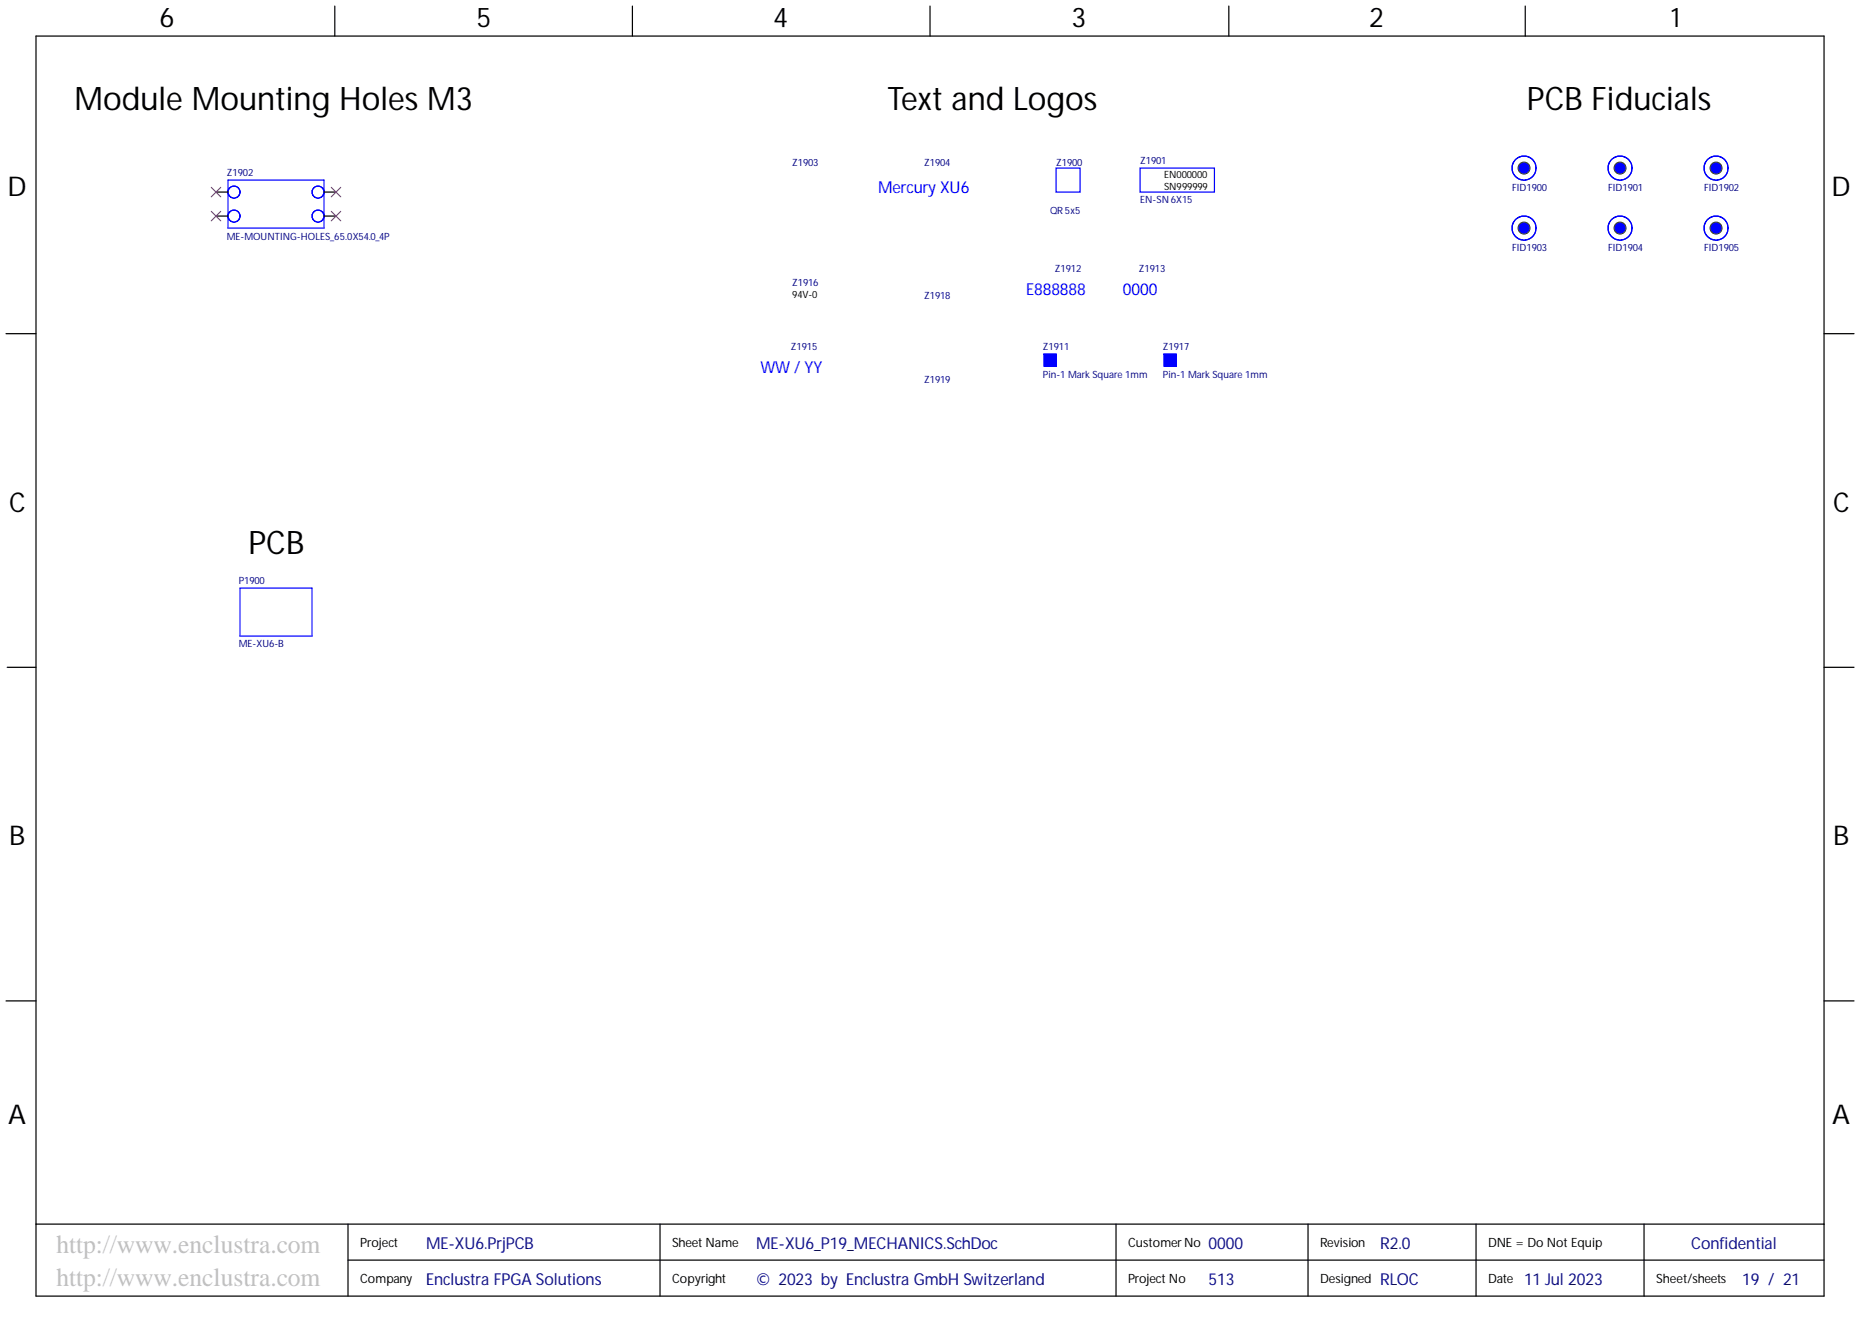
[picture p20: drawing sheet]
<svg xmlns="http://www.w3.org/2000/svg" width="393mm" height="282mm" viewBox="0 0 393 282" stroke-linecap="round" stroke-linejoin="round" font-family="sans-serif">
<defs><g id="words">
<g font-size="6.9">
<text x="15.7" y="23.2">Module Mounting Holes M3</text>
<text x="187.6" y="23.2">Text and Logos</text>
<text x="322.7" y="23.2">PCB Fiducials</text>
<text x="52.5" y="117.1">PCB</text>
</g>
<g font-size="5.8">
<text x="33.7" y="5.7">6</text>
<text x="100.7" y="5.7">5</text>
<text x="163.4" y="5.7">4</text>
<text x="226.5" y="5.7">3</text>
<text x="289.4" y="5.7">2</text>
<text x="353.1" y="5.7">1</text>
<text x="1.6" y="41.5">D</text>
<text x="387.1" y="41.5">D</text>
<text x="1.9" y="108.2">C</text>
<text x="387.5" y="108.2">C</text>
<text x="1.9" y="178.7">B</text>
<text x="387.5" y="178.7">B</text>
<text x="1.7" y="237.6">A</text>
<text x="387.2" y="237.6">A</text>
</g>
<g font-size="5.5" fill="#c0c0c0">
<text x="11.9" y="265">http://www.enclustra.com</text>
<text x="11.9" y="271.9">http://www.enclustra.com</text>
</g>
<g font-size="3.5" fill="#00f">
<text x="185.6" y="40.8">Mercury XU6</text>
<text x="216.9" y="62.4">E888888</text>
<text x="237.3" y="62.4">0000</text>
<text x="160.7" y="78.8">WW /YY</text>
</g>
<g font-size="3.5" fill="#000080">
<text x="90" y="264.1">ME-XU6.PrjPCB</text>
<text x="159.8" y="264.1">ME-XU6_P19_MECHANICS.SchDoc</text>
<text x="255.4" y="264.1">0000</text>
<text x="357.5" y="264.1">Confidential</text>
<text x="90" y="271.7">Enclustra FPGA Solutions</text>
<text x="159.8" y="271.7">© 2023 by Enclustra GmbH Switzerland</text>
<text x="255.4" y="271.7">513</text>
<text x="291.7" y="271.7">RLOC</text>
<text x="322.1" y="271.7">11 Jul 2023</text>
<text x="368.2" y="271.7">19 / 21</text>
</g>
<text font-size="3.5" fill="#00007c" x="291.7" y="264.1">R2.0</text>
<g font-size="2.7">
<text x="76.1" y="263.8">Project</text>
<text x="142" y="263.8">Sheet Name</text>
<text x="238.4" y="263.8">CustomerNo</text>
<text x="279" y="263.8">Revision</text>
<text x="314.5" y="263.8">DNE = Do Not Equip</text>
<text x="76.1" y="271.4">Company</text>
<text x="142" y="271.4">Copyright</text>
<text x="238.4" y="271.4">Project No</text>
<text x="279" y="271.4">Designed</text>
<text x="314.5" y="271.4">Date</text>
<text x="350" y="271.4">Sheet/sheets</text>
</g>
<g font-size="2.1" fill="#000080">
<text x="167.4" y="35">Z1903</text>
<text x="195.3" y="35">Z1904</text>
<text x="223.2" y="35">Z1900</text>
<text x="241" y="34.8">Z1901</text>
<text x="47.9" y="37.3">Z1902</text>
<text x="319.6" y="40.4">FID1900</text>
<text x="339.9" y="40.4">FID1901</text>
<text x="360.2" y="40.4">FID1902</text>
<text x="221.9" y="45.2">QR 5x5</text>
<text x="241" y="42.9">EN-SN6X15</text>
<text x="47.9" y="50.8">ME-MOUNTING-HOLES_65.0X54.0_4P</text>
<text x="319.6" y="53">FID1903</text>
<text x="339.9" y="53">FID1904</text>
<text x="360.2" y="53">FID1905</text>
<text x="223" y="57.4">Z1912</text>
<text x="240.7" y="57.4">Z1913</text>
<text x="167.4" y="60.4">Z1916</text>
<text x="195.3" y="63.2">Z1918</text>
<text x="167.2" y="73.9">Z1915</text>
<text x="220.4" y="74.1">Z1911</text>
<text x="245.8" y="74.1">Z1917</text>
<text x="195.3" y="81">Z1919</text>
<text x="220.4" y="79.9">Pin-1 Mark Square 1mm</text>
<text x="245.8" y="79.9">Pin-1 Mark Square 1mm</text>
<text x="50.5" y="123.6">P1900</text>
<text x="50.5" y="136.8">ME-XU6-B</text>
</g>
<g font-size="2.1">
<text x="246" y="37.6">EN000000</text>
<text x="246" y="40.1">SN999999</text>
<text x="167.4" y="62.9">94V-0</text>
</g>
</g></defs>
<g fill="none" stroke="#000" stroke-width=".26">
<path d="M7.6 7.6h377.9v266.5h-377.9zM70.8 1.3v6.3M133.7 1.3v6.3M196.6 1.3v6.3M259.7 1.3v6.3M322.4 1.3v6.3M1.3 70.6h6.3M385.5 70.6h6.4M1.5 141.1h6.1M385.5 141.1h6.4M1.3 211.6h6.3M385.5 211.6h6.4"/>
<path d="M7.6 258.8h377.9M73.6 258.8v15.3M139.5 258.8v15.3M235.9 258.8v15.3M276.5 258.8v15.3M312 258.8v15.3M347.5 258.8v15.3M73.6 266.5h311.9"/>
</g>
<circle cx="362.7" cy="48.2" r="1.27" fill="#00f"/>
<circle cx="362.7" cy="48.2" r="1.27" fill="none" stroke="#32461e" stroke-width=".21"/>
<circle cx="362.7" cy="48.2" r="2.54" fill="none" stroke="#00f" stroke-width=".26"/>
<circle cx="342.4" cy="35.5" r="1.27" fill="#00f"/>
<circle cx="342.4" cy="35.5" r="1.27" fill="none" stroke="#32461e" stroke-width=".21"/>
<circle cx="342.4" cy="35.5" r="2.54" fill="none" stroke="#00f" stroke-width=".26"/>
<circle cx="322.1" cy="48.2" r="1.27" fill="#00f"/>
<circle cx="322.1" cy="48.2" r="1.27" fill="none" stroke="#32461e" stroke-width=".21"/>
<circle cx="322.1" cy="48.2" r="2.54" fill="none" stroke="#00f" stroke-width=".26"/>
<circle cx="322.1" cy="35.5" r="1.27" fill="#00f"/>
<circle cx="322.1" cy="35.5" r="1.27" fill="none" stroke="#32461e" stroke-width=".21"/>
<circle cx="322.1" cy="35.5" r="2.54" fill="none" stroke="#00f" stroke-width=".26"/>
<circle cx="362.7" cy="35.5" r="1.27" fill="#00f"/>
<circle cx="362.7" cy="35.5" r="1.27" fill="none" stroke="#32461e" stroke-width=".21"/>
<circle cx="362.7" cy="35.5" r="2.54" fill="none" stroke="#00f" stroke-width=".26"/>
<circle cx="342.4" cy="48.2" r="1.27" fill="#00f"/>
<circle cx="342.4" cy="48.2" r="1.27" fill="none" stroke="#32461e" stroke-width=".21"/>
<g fill="none" stroke="#00f" stroke-width=".26">
<path d="M223.2 35.5h5.1v5.1h-5.1zM246 74.9h2.6v2.5h-2.6z"/>
<circle cx="342.4" cy="48.2" r="2.54"/>
</g>
<path d="M246 74.9h2.6v2.5h-2.6z" fill-rule="evenodd" fill="#00f"/>
<path d="M246 74.9h2.6v2.5h-2.6z" fill="none" stroke="#00f" stroke-width=".21"/>
<path d="M220.7 74.9h2.5v2.5h-2.5z" fill="none" stroke="#00f" stroke-width=".26"/>
<path d="M220.7 74.9h2.5v2.5h-2.5z" fill-rule="evenodd" fill="#00f"/>
<path d="M220.7 74.9h2.5v2.5h-2.5z" fill="none" stroke="#00f" stroke-width=".21"/>
<g fill="none" stroke="#00f" stroke-width=".26">
<path d="M48.2 38.1h20.3v10.1h-20.3zM241 35.5h15.7v5.1h-15.7zM50.7 124.4h15.2v10.1h-15.2z"/>
<circle cx="49.5" cy="40.6" r="1.27"/>
<circle cx="49.5" cy="45.7" r="1.27"/>
<circle cx="67.2" cy="40.6" r="1.27"/>
<circle cx="67.2" cy="45.7" r="1.27"/>
</g>
<path d="M45.7 40.6h2.5M45.7 45.7h2.5M68.5 40.6h2.5M68.5 45.7h2.5" fill="none" stroke="#000" stroke-width=".26"/>
<path d="M44.6 39.6l2.1 2M46.7 39.6l-2.1 2M70 39.6l2 2M72 39.6l-2 2M44.6 44.7l2.1 2M46.7 44.7l-2.1 2M70 44.7l2 2M72 44.7l-2 2" fill="none" stroke="#f00" stroke-width=".21"/>
<use href="#words"/>
</svg>
